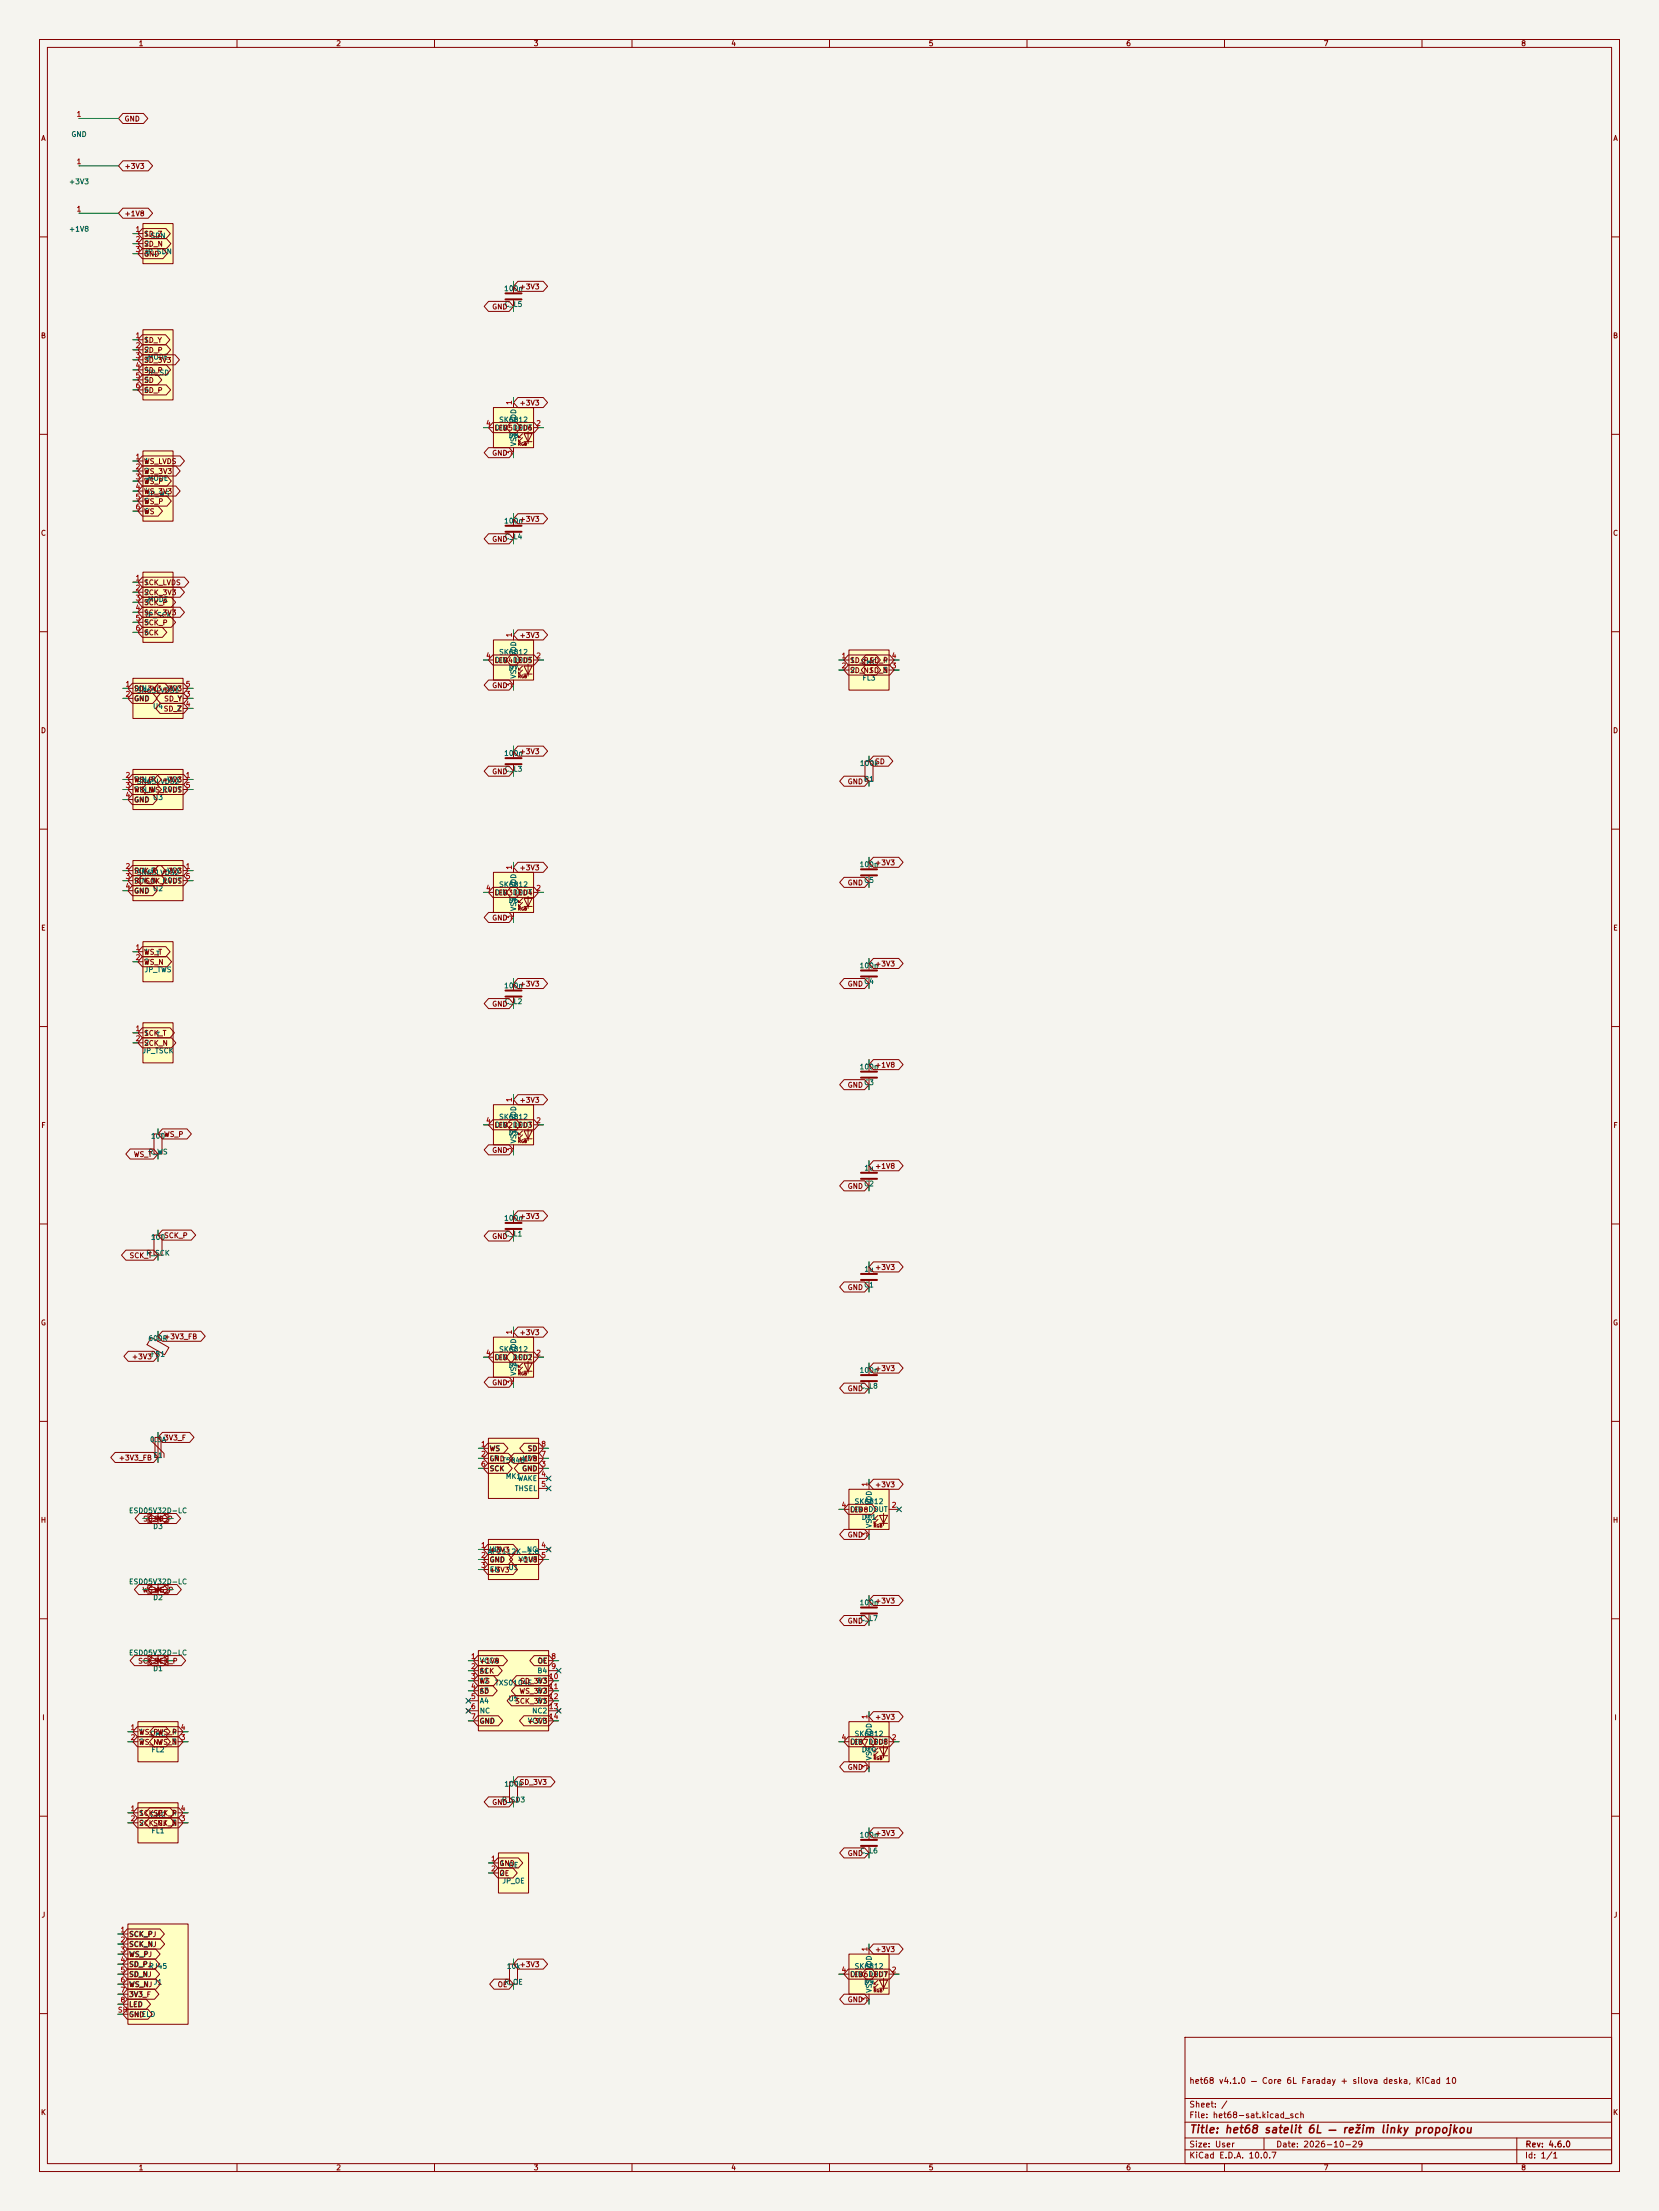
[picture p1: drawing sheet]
<svg xmlns="http://www.w3.org/2000/svg" width="420mm" height="560mm" viewBox="0 0 420 560" stroke-linecap="round" stroke-linejoin="round" font-family="sans-serif">
<defs><g id="words">
<text font-size="2" fill="#840000" x="301" y="540.8">Title: het68 satelit 6L — režim linky propojkou</text>
<g font-size="1.5" fill="#840000">
<text x="301" y="528.1">het68 v4.1.0 — Core 6L Faraday + silova deska, KiCad 10</text>
<text x="301" y="536.8">File: het68-sat.kicad_sch</text>
<text x="301" y="534.1">Sheet: /</text>
<text x="301" y="544.2">Size: User</text>
<text x="323" y="544.2">Date: 2026-10-29</text>
<text x="386" y="544.2">Rev: 4.6.0</text>
<text x="301" y="547">KiCad E.D.A. 10.0.7</text>
<text x="386" y="547">Id: 1/1</text>
</g>
<g font-size="1.3" fill="#840000">
<text x="35" y="12">1</text>
<text x="85" y="12">2</text>
<text x="135" y="12">3</text>
<text x="185" y="12">4</text>
<text x="235" y="12">5</text>
<text x="285" y="12">6</text>
<text x="335" y="12">7</text>
<text x="385" y="12">8</text>
<text x="10.3" y="36">A</text>
<text x="31.4" y="31.1">GND</text>
<text x="408.3" y="36">A</text>
<text x="31.4" y="43.1">+3V3</text>
<text x="31.4" y="55.1">+1V8</text>
<text x="36.3" y="65.3">GND</text>
<text x="36.3" y="60.2">SD_Z</text>
<text x="36.3" y="62.8">SD_N</text>
<text x="131.4" y="73.6">+3V3</text>
<text x="124.5" y="78.7">GND</text>
<text x="10.2" y="86">B</text>
<text x="36.3" y="89.7">SD_P</text>
<text x="36.3" y="87.1">SD_Y</text>
<text x="408.2" y="86">B</text>
<text x="36.3" y="94.7">SD_P</text>
<text x="36.3" y="92.2">SD_3V3</text>
<text x="36.3" y="97.3">SD</text>
<text x="36.3" y="99.8">SD_P</text>
<text x="131.4" y="103">+3V3</text>
<text x="125.1" y="109.4">LED5DOUT</text>
<text x="130" y="109.4">LED6</text>
<text x="36.3" y="117.8">WS_LVDS</text>
<text x="124.5" y="115.7">GND</text>
<text x="36.3" y="122.9">WS_P</text>
<text x="36.3" y="120.4">WS_3V3</text>
<text x="36.3" y="125.4">WS_3V3</text>
<text x="36.3" y="128">WS_P</text>
<text x="36.3" y="130.5">WS</text>
<text x="10.2" y="136">C</text>
<text x="124.5" y="137.5">GND</text>
<text x="131.4" y="132.4">+3V3</text>
<text x="408.2" y="136">C</text>
<text x="36.3" y="148.5">SCK_LVDS</text>
<text x="36.3" y="153.6">SCK_P</text>
<text x="36.3" y="151.1">SCK_3V3</text>
<text x="36.3" y="158.7">SCK_P</text>
<text x="36.3" y="161.2">SCK</text>
<text x="36.3" y="156.1">SCK_3V3</text>
<text x="131.4" y="161.9">+3V3</text>
<text x="125.1" y="168.2">LED4DOUT</text>
<text x="130" y="168.2">LED5</text>
<text x="215.1" y="168.2">SD_PJ</text>
<text x="215.1" y="170.8">SD_NJ</text>
<text x="219.9" y="170.8">SD_N</text>
<text x="220" y="168.2">SD_P</text>
<text x="33.8" y="175.4">SD_3V3+3V3</text>
<text x="33.8" y="177.9">GND</text>
<text x="41.4" y="177.9">SD_Y</text>
<text x="124.5" y="174.6">GND</text>
<text x="10.2" y="186">D</text>
<text x="41.3" y="180.5">SD_Z</text>
<text x="408.2" y="186">D</text>
<text x="131.4" y="191.3">+3V3</text>
<text x="124.5" y="196.4">GND</text>
<text x="221.4" y="193.8">SD</text>
<text x="33.8" y="201">WS_N</text>
<text x="33.8" y="203.6">GND</text>
<text x="33.8" y="198.5">WS_P</text>
<text x="37.7" y="201">WS_LVDS</text>
<text x="40.9" y="198.5">+3V3</text>
<text x="214.5" y="198.9">GND</text>
<text x="33.8" y="221.6">SCK_P</text>
<text x="40.9" y="221.6">+3V3</text>
<text x="131.4" y="220.7">+3V3</text>
<text x="221.4" y="219.5">+3V3</text>
<text x="33.8" y="224.1">SCK_N</text>
<text x="33.8" y="226.6">GND</text>
<text x="36.7" y="224.1">SCK_LVDS</text>
<text x="125.1" y="227.1">LED3DOUT</text>
<text x="130" y="227.1">LED4</text>
<text x="214.5" y="224.5">GND</text>
<text x="124.5" y="233.4">GND</text>
<text x="10.3" y="236">E</text>
<text x="408.3" y="236">E</text>
<text x="36.3" y="242.1">WS_T</text>
<text x="36.3" y="244.6">WS_N</text>
<text x="221.4" y="245.1">+3V3</text>
<text x="131.4" y="250.2">+3V3</text>
<text x="214.5" y="250.2">GND</text>
<text x="124.5" y="255.2">GND</text>
<text x="36.3" y="262.6">SCK_T</text>
<text x="36.3" y="265.2">SCK_N</text>
<text x="214.5" y="275.8">GND</text>
<text x="221.4" y="270.7">+1V8</text>
<text x="131.4" y="279.6">+3V3</text>
<text x="10.3" y="286">F</text>
<text x="125.1" y="285.9">LED2DOUT</text>
<text x="130" y="285.9">LED3</text>
<text x="408.3" y="286">F</text>
<text x="33.7" y="293.3">WS_T</text>
<text x="41.4" y="288.3">WS_P</text>
<text x="124.5" y="292.3">GND</text>
<text x="221.4" y="296.3">+1V8</text>
<text x="214.5" y="301.4">GND</text>
<text x="131.4" y="309">+3V3</text>
<text x="41.4" y="313.9">SCK_P</text>
<text x="124.5" y="314.1">GND</text>
<text x="32.7" y="319">SCK_T</text>
<text x="221.4" y="321.9">+3V3</text>
<text x="214.5" y="327">GND</text>
<text x="10.2" y="336">G</text>
<text x="408.2" y="336">G</text>
<text x="41.4" y="339.5">+3V3_FB</text>
<text x="131.4" y="338.5">+3V3</text>
<text x="33.3" y="344.6">+3V3</text>
<text x="125.1" y="344.8">LED</text>
<text x="130" y="344.8">LED2</text>
<text x="221.4" y="347.6">+3V3</text>
<text x="124.5" y="351.2">GND</text>
<text x="214.5" y="352.6">GND</text>
<text x="41.4" y="365.1">3V3_F</text>
<text x="29.9" y="370.2">+3V3_FB</text>
<text x="123.8" y="370.4">GND</text>
<text x="123.8" y="367.9">WS</text>
<text x="130.9" y="370.4">+1V8</text>
<text x="123.8" y="373">SCK</text>
<text x="221.4" y="377">+3V3</text>
<text x="215.1" y="383.3">LED8DOUT</text>
<text x="10.2" y="386">H</text>
<text x="36.1" y="385.7">SD_N</text>
<text x="38.9" y="385.7">SD_P</text>
<text x="214.5" y="389.7">GND</text>
<text x="408.2" y="386">H</text>
<text x="123.8" y="393.5">+3V3</text>
<text x="123.8" y="396">GND</text>
<text x="123.8" y="398.6">+3V3</text>
<text x="130.9" y="396">+1V8</text>
<text x="35.9" y="403.7">WS_N</text>
<text x="38.9" y="403.7">WS_P</text>
<text x="221.4" y="406.4">+3V3</text>
<text x="214.5" y="411.5">GND</text>
<text x="34.8" y="421.7">SCK_N</text>
<text x="38.9" y="421.7">SCK_P</text>
<text x="121.2" y="421.7">+1V8</text>
<text x="121.2" y="424.2">SCK</text>
<text x="121.2" y="429.3">SD</text>
<text x="121.2" y="426.7">WS</text>
<text x="130.3" y="431.8">SCK_3V3</text>
<text x="131.4" y="429.3">WS_3V3</text>
<text x="131.5" y="426.7">SD_3V3</text>
<text x="10.6" y="436">I</text>
<text x="121.2" y="436.9">GND</text>
<text x="133.4" y="436.9">+3V3</text>
<text x="221.4" y="435.9">+3V3</text>
<text x="408.6" y="436">I</text>
<text x="35.1" y="442.2">WS_NJ</text>
<text x="35.1" y="439.7">WS_PJ</text>
<text x="39.7" y="442.2">WS_N</text>
<text x="39.8" y="439.7">WS_P</text>
<text x="215.1" y="442.2">LED7DOUT</text>
<text x="220" y="442.2">LED8</text>
<text x="214.5" y="448.6">GND</text>
<text x="131.4" y="452.4">SD_3V3</text>
<text x="35.1" y="460.2">SCK_PJ</text>
<text x="38.7" y="460.2">SCK_P</text>
<text x="124.5" y="457.4">GND</text>
<text x="35.1" y="462.7">SCK_NJ</text>
<text x="38.6" y="462.7">SCK_N</text>
<text x="221.4" y="465.3">+3V3</text>
<text x="126.3" y="472.9">GND</text>
<text x="214.5" y="470.4">GND</text>
<text x="126.3" y="475.4">OE</text>
<text x="10.4" y="486">J</text>
<text x="408.4" y="486">J</text>
<text x="32.5" y="490.9">SCK_PJ</text>
<text x="32.5" y="496">WS_PJ</text>
<text x="32.5" y="493.4">SCK_NJ</text>
<text x="221.4" y="494.7">+3V3</text>
<text x="32.5" y="501.1">SD_NJ</text>
<text x="32.5" y="498.5">SD_PJ</text>
<text x="32.5" y="503.6">WS_NJ</text>
<text x="125.9" y="503.6">OE</text>
<text x="131.4" y="498.5">+3V3</text>
<text x="215.1" y="501.1">LED6DOUT</text>
<text x="220" y="501.1">LED7</text>
<text x="32.5" y="506.1">3V3_F</text>
<text x="32.5" y="508.7">LED</text>
<text x="214.5" y="507.4">GND</text>
<text x="32.5" y="511.2">GND</text>
<text x="10.2" y="536">K</text>
<text x="408.2" y="536">K</text>
<text x="35" y="550">1</text>
<text x="85" y="550">2</text>
<text x="135" y="550">3</text>
<text x="185" y="550">4</text>
<text x="235" y="550">5</text>
<text x="285" y="550">6</text>
<text x="335" y="550">7</text>
<text x="385" y="550">8</text>
</g>
<g font-size="1.3" fill="#a90000">
<text x="19.3" y="29.9">1</text>
<text x="19.3" y="41.9">1</text>
<text x="19.3" y="53.9">1</text>
<text x="34.2" y="59">1</text>
<text x="34.2" y="61.6">2</text>
<text x="34.2" y="64.1">3</text>
<text x="34.2" y="85.9">1</text>
<text x="34.2" y="88.5">2</text>
<text x="34.2" y="91">3</text>
<text x="34.2" y="93.5">4</text>
<text x="34.2" y="96.1">5</text>
<text x="34.2" y="98.6">6</text>
<text x="129.9" y="102.7" transform="rotate(-90 129.9 102.7)">1</text>
<text x="122.9" y="108.2">4</text>
<text x="135.6" y="108.2">2</text>
<text x="34.2" y="116.6">1</text>
<text x="34.2" y="119.2">2</text>
<text x="129.9" y="115.4" transform="rotate(-90 129.9 115.4)">3</text>
<text x="34.2" y="121.7">3</text>
<text x="34.2" y="124.2">4</text>
<text x="34.2" y="126.8">5</text>
<text x="34.2" y="129.3">6</text>
<text x="34.2" y="147.3">1</text>
<text x="34.2" y="149.9">2</text>
<text x="34.2" y="152.4">3</text>
<text x="34.2" y="154.9">4</text>
<text x="34.2" y="157.5">5</text>
<text x="34.2" y="160">6</text>
<text x="129.9" y="161.5" transform="rotate(-90 129.9 161.5)">1</text>
<text x="122.9" y="167">4</text>
<text x="135.6" y="167">2</text>
<text x="212.9" y="167">1</text>
<text x="225.6" y="167">4</text>
<text x="212.9" y="169.6">2</text>
<text x="225.6" y="169.6">3</text>
<text x="31.6" y="174.2">1</text>
<text x="31.6" y="176.8">2</text>
<text x="46.9" y="176.8">3</text>
<text x="46.9" y="179.3">4</text>
<text x="46.9" y="174.2">5</text>
<text x="129.9" y="174.2" transform="rotate(-90 129.9 174.2)">3</text>
<text x="31.6" y="197.3">2</text>
<text x="46.9" y="197.3">1</text>
<text x="31.6" y="199.8">3</text>
<text x="31.6" y="202.4">4</text>
<text x="46.9" y="199.8">5</text>
<text x="31.6" y="220.4">2</text>
<text x="46.9" y="220.4">1</text>
<text x="129.9" y="220.4" transform="rotate(-90 129.9 220.4)">1</text>
<text x="31.6" y="222.9">3</text>
<text x="31.6" y="225.5">4</text>
<text x="46.9" y="222.9">5</text>
<text x="122.9" y="225.9">4</text>
<text x="135.6" y="225.9">2</text>
<text x="129.9" y="233.1" transform="rotate(-90 129.9 233.1)">3</text>
<text x="34.2" y="240.9">1</text>
<text x="34.2" y="243.5">2</text>
<text x="34.2" y="261.5">1</text>
<text x="34.2" y="264">2</text>
<text x="129.9" y="279.3" transform="rotate(-90 129.9 279.3)">1</text>
<text x="122.9" y="284.8">4</text>
<text x="135.6" y="284.8">2</text>
<text x="129.9" y="292" transform="rotate(-90 129.9 292)">3</text>
<text x="129.9" y="338.1" transform="rotate(-90 129.9 338.1)">1</text>
<text x="122.9" y="343.6">4</text>
<text x="135.6" y="343.6">2</text>
<text x="129.9" y="350.8" transform="rotate(-90 129.9 350.8)">3</text>
<text x="121.6" y="366.7">1</text>
<text x="121.6" y="369.2">2</text>
<text x="121.6" y="371.8">6</text>
<text x="136.9" y="371.8">3</text>
<text x="136.9" y="369.2">7</text>
<text x="136.9" y="366.7">8</text>
<text x="136.9" y="374.3">4</text>
<text x="136.9" y="376.9">5</text>
<text x="219.9" y="376.7" transform="rotate(-90 219.9 376.7)">1</text>
<text x="212.9" y="382.2">4</text>
<text x="225.6" y="382.2">2</text>
<text x="219.9" y="389.4" transform="rotate(-90 219.9 389.4)">3</text>
<text x="121.6" y="392.3">1</text>
<text x="121.6" y="394.9">2</text>
<text x="136.9" y="392.3">4</text>
<text x="136.9" y="394.9">5</text>
<text x="121.6" y="397.4">3</text>
<text x="119.1" y="420.5">1</text>
<text x="119.1" y="423">2</text>
<text x="119.1" y="425.6">3</text>
<text x="138.8" y="425.6">10</text>
<text x="139.4" y="420.5">8</text>
<text x="139.4" y="423">9</text>
<text x="119.1" y="428.1">4</text>
<text x="119.1" y="430.6">5</text>
<text x="138.8" y="428.1">11</text>
<text x="138.8" y="430.6">12</text>
<text x="119.1" y="433.2">6</text>
<text x="119.1" y="435.7">7</text>
<text x="138.8" y="433.2">13</text>
<text x="138.8" y="435.7">14</text>
<text x="219.9" y="435.5" transform="rotate(-90 219.9 435.5)">1</text>
<text x="32.9" y="438.5">1</text>
<text x="32.9" y="441">2</text>
<text x="45.6" y="441">3</text>
<text x="45.6" y="438.5">4</text>
<text x="212.9" y="441">4</text>
<text x="225.6" y="441">2</text>
<text x="219.9" y="448.2" transform="rotate(-90 219.9 448.2)">3</text>
<text x="32.9" y="459">1</text>
<text x="32.9" y="461.6">2</text>
<text x="45.6" y="461.6">3</text>
<text x="45.6" y="459">4</text>
<text x="124.2" y="471.7">1</text>
<text x="124.2" y="474.3">2</text>
<text x="30.4" y="489.7">1</text>
<text x="30.4" y="492.3">2</text>
<text x="30.4" y="494.8">3</text>
<text x="30.4" y="497.3">4</text>
<text x="219.9" y="494.4" transform="rotate(-90 219.9 494.4)">1</text>
<text x="30.4" y="499.9">5</text>
<text x="30.4" y="502.4">6</text>
<text x="212.9" y="499.9">4</text>
<text x="225.6" y="499.9">2</text>
<text x="30.4" y="505">7</text>
<text x="30.4" y="507.5">8</text>
<text x="219.9" y="507.1" transform="rotate(-90 219.9 507.1)">3</text>
<text x="29.7" y="510">SH</text>
</g>
<g font-size="1.3" fill="#006464">
<text x="17.9" y="35">GND</text>
<text x="17.3" y="47">+3V3</text>
<text x="17.3" y="59">+1V8</text>
<text x="36.4" y="64.7">JP_SDN</text>
<text x="36.4" y="60.1">1</text>
<text x="36.4" y="62.7">2</text>
<text x="36.4" y="65.2">3</text>
<text x="38" y="60.7">SDN</text>
<text x="127.5" y="74">100n</text>
<text x="127.6" y="78">C_L5</text>
<text x="36.4" y="87">1</text>
<text x="36.4" y="89.6">2</text>
<text x="36.4" y="92.1">3</text>
<text x="36.4" y="94.6">4</text>
<text x="37" y="95.4">JP_SD</text>
<text x="37.3" y="91.4">MODE</text>
<text x="36.4" y="97.2">5</text>
<text x="36.4" y="99.7">6</text>
<text x="126.2" y="107.3">SK6812</text>
<text x="131" y="107.3" transform="rotate(-90 131 107.3)">VDD</text>
<text x="125.1" y="109.3">DIN</text>
<text x="128.6" y="111.3">D8</text>
<text x="131" y="113.2" transform="rotate(-90 131 113.2)">VSS</text>
<text x="36.4" y="117.7">1</text>
<text x="36.4" y="120.3">2</text>
<text x="36.4" y="122.8">3</text>
<text x="36.4" y="125.3">4</text>
<text x="37.3" y="122.1">MODE</text>
<text x="36.4" y="127.9">5</text>
<text x="36.4" y="130.4">6</text>
<text x="36.9" y="126.1">JP_WS</text>
<text x="127.5" y="132.9">100n</text>
<text x="127.6" y="136.9">C_L4</text>
<text x="36.4" y="148.4">1</text>
<text x="36.4" y="151">2</text>
<text x="36.4" y="153.5">3</text>
<text x="37.3" y="152.8">MODE</text>
<text x="36.4" y="156.8">JP_SCK</text>
<text x="36.4" y="156">4</text>
<text x="36.4" y="158.6">5</text>
<text x="36.4" y="161.1">6</text>
<text x="126.2" y="166.1">SK6812</text>
<text x="131" y="166.2" transform="rotate(-90 131 166.2)">VDD</text>
<text x="125.1" y="168.1">DIN</text>
<text x="128.6" y="170.1">D7</text>
<text x="131" y="172" transform="rotate(-90 131 172)">VSS</text>
<text x="215.1" y="168.1">1</text>
<text x="215.1" y="170.7">2</text>
<text x="217.9" y="168.7">CMC</text>
<text x="218.2" y="172.7">FL3</text>
<text x="223.4" y="170.7">3</text>
<text x="223.4" y="168.1">4</text>
<text x="33.9" y="175.3">DIN</text>
<text x="34.5" y="175.8">SN65LVDS1</text>
<text x="38.6" y="179.8">U4</text>
<text x="42.2" y="175.3">VCC</text>
<text x="44.8" y="177.8">Y</text>
<text x="44.7" y="180.4">Z</text>
<text x="127.5" y="191.7">100n</text>
<text x="127.6" y="195.7">C_L3</text>
<text x="217.5" y="194.3">100k</text>
<text x="33.9" y="198.4">RIN_P</text>
<text x="33.9" y="200.9">RIN_N</text>
<text x="34.5" y="198.9">SN65LVDS2</text>
<text x="38.6" y="202.9">U3</text>
<text x="41" y="200.9">ROUT</text>
<text x="42.2" y="198.4">VCC</text>
<text x="218.6" y="198.3">R1</text>
<text x="33.9" y="221.5">RIN_P</text>
<text x="42.2" y="221.5">VCC</text>
<text x="217.5" y="219.9">100n</text>
<text x="33.9" y="224">RIN_N</text>
<text x="34.5" y="222">SN65LVDS2</text>
<text x="38.6" y="226">U2</text>
<text x="41" y="224">ROUT</text>
<text x="125.1" y="227">DIN</text>
<text x="126.2" y="225">SK6812</text>
<text x="131" y="225.1" transform="rotate(-90 131 225.1)">VDD</text>
<text x="218.6" y="223.9">C5</text>
<text x="128.6" y="229">D6</text>
<text x="131" y="230.9" transform="rotate(-90 131 230.9)">VSS</text>
<text x="36.4" y="242">1</text>
<text x="36.4" y="244.5">2</text>
<text x="39.4" y="242.5">T</text>
<text x="217.5" y="245.5">100n</text>
<text x="36.5" y="246.5">JP_TWS</text>
<text x="127.5" y="250.6">100n</text>
<text x="218.6" y="249.5">C4</text>
<text x="127.6" y="254.6">C_L2</text>
<text x="36.4" y="262.5">1</text>
<text x="39.4" y="263.1">T</text>
<text x="35.9" y="267.1">JP_TSCK</text>
<text x="36.4" y="265.1">2</text>
<text x="217.5" y="271.1">100n</text>
<text x="218.6" y="275.1">C3</text>
<text x="125.1" y="285.8">DIN</text>
<text x="126.2" y="283.8">SK6812</text>
<text x="128.6" y="287.8">D5</text>
<text x="131" y="283.9" transform="rotate(-90 131 283.9)">VDD</text>
<text x="37.4" y="292.7">R_WS</text>
<text x="38.1" y="288.7">100</text>
<text x="131" y="289.7" transform="rotate(-90 131 289.7)">VSS</text>
<text x="218.7" y="296.8">1u</text>
<text x="218.6" y="300.8">C2</text>
<text x="127.5" y="309.5">100n</text>
<text x="38.1" y="314.3">100</text>
<text x="127.6" y="313.5">C_L1</text>
<text x="36.9" y="318.3">R_SCK</text>
<text x="218.7" y="322.4">1u</text>
<text x="218.6" y="326.4">C1</text>
<text x="37.4" y="339.9">600R</text>
<text x="38.1" y="343.9">FB1</text>
<text x="125.1" y="344.7">DIN</text>
<text x="126.2" y="342.7">SK6812</text>
<text x="128.6" y="346.7">D4</text>
<text x="129.7" y="344.7">DOUT</text>
<text x="131" y="342.8" transform="rotate(-90 131 342.8)">VDD</text>
<text x="131" y="348.6" transform="rotate(-90 131 348.6)">VSS</text>
<text x="217.5" y="348">100n</text>
<text x="217.6" y="352">C_L8</text>
<text x="37.8" y="365.6">0.5A</text>
<text x="38.7" y="369.6">F1</text>
<text x="123.9" y="370.3">LR</text>
<text x="127" y="370.9">T5848</text>
<text x="132.2" y="370.3">VDD</text>
<text x="133.4" y="367.8">SD</text>
<text x="127.9" y="374.9">MK1</text>
<text x="130.2" y="377.9">THSEL</text>
<text x="130.9" y="375.4">WAKE</text>
<text x="132" y="372.9">GND</text>
<text x="32.5" y="383.6">ESD05V32D-LC</text>
<text x="215.1" y="383.2">DIN</text>
<text x="216.2" y="381.2">SK6812</text>
<text x="221" y="381.3" transform="rotate(-90 221 381.3)">VDD</text>
<text x="38.6" y="387.6">D3</text>
<text x="218" y="385.2">D11</text>
<text x="221" y="387.1" transform="rotate(-90 221 387.1)">VSS</text>
<text x="123.3" y="393.9">AP2112K-1.8</text>
<text x="123.9" y="393.4">VIN</text>
<text x="131.2" y="395.9">VOUT</text>
<text x="133.3" y="393.4">NC</text>
<text x="32.5" y="401.6">ESD05V32D-LC</text>
<text x="123.9" y="398.5">EN</text>
<text x="128.6" y="397.9">U1</text>
<text x="38.6" y="405.6">D2</text>
<text x="217.5" y="406.9">100n</text>
<text x="217.6" y="410.9">C_L7</text>
<text x="32.5" y="419.6">ESD05V32D-LC</text>
<text x="38.6" y="423.6">D1</text>
<text x="121.3" y="421.6">VCCA</text>
<text x="121.3" y="424.1">A1</text>
<text x="135.9" y="421.6">OE</text>
<text x="135.9" y="424.1">B4</text>
<text x="121.3" y="426.6">A2</text>
<text x="121.3" y="429.2">A3</text>
<text x="121.3" y="431.7">A4</text>
<text x="125.2" y="427.2">TXS0104E</text>
<text x="128.6" y="431.2">U5</text>
<text x="135.9" y="426.6">B3</text>
<text x="135.9" y="429.2">B2</text>
<text x="135.9" y="431.7">B1</text>
<text x="121.3" y="434.3">NC</text>
<text x="133.5" y="436.8">VCCB</text>
<text x="134.6" y="434.3">NC2</text>
<text x="35.1" y="439.6">1</text>
<text x="35.1" y="442.1">2</text>
<text x="37.9" y="440.1">CMC</text>
<text x="43.4" y="442.1">3</text>
<text x="43.4" y="439.6">4</text>
<text x="215.1" y="442.1">DIN</text>
<text x="216.2" y="440.1">SK6812</text>
<text x="221" y="440.2" transform="rotate(-90 221 440.2)">VDD</text>
<text x="38.2" y="444.1">FL2</text>
<text x="218" y="444.1">D10</text>
<text x="221" y="446" transform="rotate(-90 221 446)">VSS</text>
<text x="127.5" y="452.8">100k</text>
<text x="35.1" y="460.1">1</text>
<text x="37.9" y="460.6">CMC</text>
<text x="43.4" y="460.1">4</text>
<text x="126.9" y="456.8">R_SD3</text>
<text x="35.1" y="462.6">2</text>
<text x="38.2" y="464.6">FL1</text>
<text x="43.4" y="462.6">3</text>
<text x="217.5" y="465.7">100n</text>
<text x="126.4" y="472.8">1</text>
<text x="128.6" y="473.3">OE</text>
<text x="217.6" y="469.7">C_L6</text>
<text x="126.4" y="475.3">2</text>
<text x="127" y="477.3">JP_OE</text>
<text x="32.6" y="490.8">SCK_P</text>
<text x="32.6" y="493.3">SCK_N</text>
<text x="32.6" y="495.9">WS_P</text>
<text x="32.6" y="498.4">SD_P</text>
<text x="32.6" y="501">SD_N</text>
<text x="32.6" y="503.5">WS_N</text>
<text x="37.5" y="499">RJ45</text>
<text x="38.8" y="503">J1</text>
<text x="127.5" y="503">R_OE</text>
<text x="128.1" y="499">10k</text>
<text x="215.1" y="501">DIN</text>
<text x="216.2" y="499">SK6812</text>
<text x="218.6" y="503">D9</text>
<text x="221" y="499" transform="rotate(-90 221 499)">VDD</text>
<text x="32.6" y="506">3V3</text>
<text x="221" y="504.9" transform="rotate(-90 221 504.9)">VSS</text>
<text x="32.6" y="511.1">SHIELD</text>
</g>
<g font-size=".8" fill="#840000">
<text x="131.1" y="113.1">RGB</text>
<text x="131.1" y="171.9">RGB</text>
<text x="131.1" y="230.8">RGB</text>
<text x="131.1" y="289.7">RGB</text>
<text x="131.1" y="348.5">RGB</text>
<text x="221.1" y="387.1">RGB</text>
<text x="221.1" y="445.9">RGB</text>
<text x="221.1" y="504.8">RGB</text>
</g>
</g></defs>
<path d="M0 0h420v560h-420z" fill="#f5f4ef" stroke="#f5f4ef" stroke-width=".25"/>
<g fill="none" stroke="#840000" stroke-width=".25">
<path d="M10 10h400v540h-400zM12 12h396v536h-396zM60 10v2M110 10v2M160 10v2M210 10v2M260 10v2M310 10v2M360 10v2M410 10v2M10 60h2M408 60h2"/>
<path d="M10 110h2M408 110h2M10 160h2M408 160h2M10 210h2M408 210h2M10 260h2M408 260h2M10 310h2M408 310h2M10 360h2M408 360h2"/>
<path d="M10 410h2M408 410h2M10 460h2M408 460h2M10 510h2M300 516h108v32h-108zM408 510h2M300 537.5h108M300 531.5h108M60 548v2M110 548v2M160 548v2"/>
<path d="M210 548v2M260 548v2M300 544.5h108M300 541.5h108M310 548v2M320 541.5v3M360 548v2M384 541.5v6.5M410 548v2"/>
</g>
<path d="M36.2 238.5h7.6v10.2h-7.6z" fill="#ffffc2"/>
<path d="M36.2 238.5h7.6v10.2h-7.6zM33.6 241h2.6M33.6 243.6h2.6" fill="none" stroke="#840000" stroke-width=".25"/>
<path d="M32.4 487.3h15.2v25.4h-15.2z" fill="#ffffc2"/>
<path d="M29.8 489.8h2.6M29.8 492.4h2.6M29.8 494.9h2.6M29.8 497.5h2.6M32.4 487.3h15.2v25.4h-15.2zM29.8 500h2.6M29.8 502.5h2.6M29.8 505.1h2.6M29.8 507.6h2.6M29.8 510.2h2.6" fill="none" stroke="#840000" stroke-width=".25"/>
<path d="M33.6 171.8h12.7v10.2h-12.7z" fill="#ffffc2"/>
<path d="M31.1 174.3h2.5M31.1 176.9h2.5M33.6 171.8h12.7v10.2h-12.7zM46.3 174.3h2.6M46.3 176.9h2.6M46.3 179.4h2.6" fill="none" stroke="#840000" stroke-width=".25"/>
<path d="M34.9 456.6h10.2v10.2h-10.2z" fill="#ffffc2"/>
<path d="M32.4 459.1h2.5M34.9 456.6h10.2v10.2h-10.2zM45.1 459.1h2.5M32.4 461.7h2.5M45.1 461.7h2.5" fill="none" stroke="#840000" stroke-width=".25"/>
<path d="M33.6 194.9h12.7v10.1h-12.7z" fill="#ffffc2"/>
<path d="M31.1 197.4h2.5M31.1 200h2.5M33.6 194.9h12.7v10.1h-12.7zM46.3 197.4h2.6M46.3 200h2.6M31.1 202.5h2.5" fill="none" stroke="#840000" stroke-width=".25"/>
<path d="M34.9 436.1h10.2v10.1h-10.2z" fill="#ffffc2"/>
<g fill="none" stroke="#840000" stroke-width=".25">
<path d="M220 319.6v2.8M220 324.4v2.8M38.5 364.1v1l3 3v1M39.2 364.1h1.6v5h-1.6zM40 362.8v7.6M36.2 384.6h7.6M37.5 383.3v2.6l5-2.6v2.6zM40.5 383.3h-.5v2.6h-.5M36.2 402.6h7.6M37.5 419.3v2.6l5-2.6v2.6zM37.5 401.3v2.6l5-2.6v2.6zM40.5 419.3h-.5v2.6h-.5"/>
<path d="M40.5 401.3h-.5v2.6h-.5M220 404.1v2.8M220 408.9v2.8M32.4 438.6h2.5M34.9 436.1h10.2v10.1h-10.2zM36.2 420.6h7.6M45.1 438.6h2.5M32.4 441.1h2.5M45.1 441.1h2.5"/>
</g>
<path d="M218 322.7h4M218 324.2h4M218 407.1h4M218 408.7h4" fill="none" stroke="#840000" stroke-width=".51"/>
<path d="M36.2 259h7.6v10.2h-7.6z" fill="#ffffc2"/>
<path d="M36.2 259h7.6v10.2h-7.6zM33.6 261.6h2.6M33.6 264.1h2.6" fill="none" stroke="#840000" stroke-width=".25"/>
<path d="M214.9 377.2h10.2v10.2h-10.2z" fill="#ffffc2"/>
<g fill="none" stroke="#840000" stroke-width=".25">
<path d="M39 287.2h2v5.1h-2zM40 285.9v1.3M40 292.3v1.3M39 312.8h2v5.1h-2zM40 311.6v1.2M40 317.9v1.3M38.3 338.7l4.5 2.6-1.1 1.8-4.5-2.5zM40 337.2v2.5M40 342.2v2.6M220 345.2v2.8M220 350.1v2.8M214.9 377.2h10.2v10.2h-10.2z"/>
<path d="M220 374.7v2.5M212.4 382.3h2.5M220 387.4v2.5M221.3 384.8h.5M221.3 385.8h.5M222.3 383.8l-1 1v-.5M222.3 384.8l-1 1v-.5M222.7 383.8h2l-1 2zM222.7 385.8h2M223.7 383.3v3M225.1 382.3h2.5"/>
</g>
<path d="M218 348.3h4M218 349.8h4" fill="none" stroke="#840000" stroke-width=".51"/>
<path d="M121.1 418.1h17.8v20.3h-17.8z" fill="#ffffc2"/>
<g fill="none" stroke="#840000" stroke-width=".25">
<path d="M220 268.4v2.8M220 273.2v2.8M121.1 418.1h17.8v20.3h-17.8zM118.2 432.9l.8 .8M118.6 420.6h2.5M118.6 423.1h2.5M118.6 425.7h2.5M118.6 428.2h2.5M118.6 430.8h2.5M118.6 433.3h2.5M118.6 435.8h2.5M119 432.9l-.8 .8"/>
<path d="M138.9 420.6h2.5M138.9 423.1h2.5M138.9 425.7h2.5M138.9 428.2h2.5M138.9 430.8h2.5M138.9 433.3h2.5M138.9 435.8h2.5M141 432.9l.8 .8M141.8 432.9l-.8 .8"/>
</g>
<path d="M218 271.4h4M218 272.9h4" fill="none" stroke="#840000" stroke-width=".51"/>
<path d="M124.9 338.7h10.2v10.1h-10.2z" fill="#ffffc2"/>
<path d="M124.9 338.7h10.2v10.1h-10.2zM130 336.1v2.6M122.4 343.7h2.5M130 348.8v2.6M131.3 346.3h.5M131.3 347.3h.5M132.3 345.3l-1 1v-.5M132.3 346.3l-1 1v-.5M132.7 345.3h2l-1 2zM132.7 347.3h2M133.7 344.8v3M135.1 343.7h2.5" fill="none" stroke="#840000" stroke-width=".25"/>
<path d="M124.9 103.2h10.2v10.2h-10.2z" fill="#ffffc2"/>
<g fill="none" stroke="#840000" stroke-width=".25">
<path d="M122.4 108.3h2.5M124.9 103.2h10.2v10.2h-10.2zM130 100.7v2.5M130 113.4v2.5M131.3 110.8h.5M131.3 111.9h.5M132.3 109.8l-1 1v-.5M132.3 110.8l-1 1.1v-.5M132.7 109.8h2l-1 2.1zM132.7 111.9h2M133.7 109.3v3.1M135.1 108.3h2.5"/>
<path d="M130 130.1v2.8M130 134.9v2.8M130 306.7v2.8M130 311.5v2.8"/>
</g>
<path d="M128 133.2h4M128 134.7h4M128 309.7h4M128 311.3h4" fill="none" stroke="#840000" stroke-width=".51"/>
<path d="M124.9 279.8h10.2v10.2h-10.2z" fill="#ffffc2"/>
<g fill="none" stroke="#840000" stroke-width=".25">
<path d="M130 247.8v2.8M130 252.7v2.8M124.9 279.8h10.2v10.2h-10.2zM130 277.3v2.5M122.4 284.9h2.5M130 290v2.5M131.3 287.4h.5M131.3 288.4h.5M132.3 286.4l-1 1v-.5M132.3 287.4l-1 1v-.5M132.7 286.4h2l-1 2zM132.7 288.4h2"/>
<path d="M133.7 285.9v3M135.1 284.9h2.5"/>
</g>
<path d="M128 250.9h4M128 252.4h4" fill="none" stroke="#840000" stroke-width=".51"/>
<path d="M124.9 162.1h10.2v10.1h-10.2z" fill="#ffffc2"/>
<path d="M130 159.5v2.6M122.4 167.2h2.5M124.9 162.1h10.2v10.1h-10.2zM130 172.2v2.6M131.3 169.7h.5M131.3 170.7h.5M132.3 168.7l-1 1v-.5M132.3 169.7l-1 1v-.5M132.7 168.7h2l-1 2zM132.7 170.7h2M133.7 168.2v3M135.1 167.2h2.5" fill="none" stroke="#840000" stroke-width=".25"/>
<path d="M124.9 220.9h10.2v10.2h-10.2z" fill="#ffffc2"/>
<g fill="none" stroke="#840000" stroke-width=".25">
<path d="M130 71.3v2.7M130 76.1v2.8M130 218.4v2.5M122.4 226h2.5M124.9 220.9h10.2v10.2h-10.2zM130 231.1v2.5M131.3 228.6h.5M131.3 229.6h.5M132.3 227.5l-1 1.1v-.5M132.3 228.6l-1 1v-.5M132.7 227.5h2l-1 2.1zM132.7 229.6h2"/>
<path d="M133.7 227v3.1M135.1 226h2.5"/>
</g>
<path d="M128 74.3h4M128 75.8h4" fill="none" stroke="#840000" stroke-width=".51"/>
<path d="M33.6 218h12.7v10.1h-12.7z" fill="#ffffc2"/>
<g fill="none" stroke="#840000" stroke-width=".25">
<path d="M130 189v2.8M130 193.8v2.8M219 192.8h2v5.1h-2zM220 191.5v1.3M220 197.9v1.2M33.6 218h12.7v10.1h-12.7zM220 217.1v2.8M31.1 220.5h2.5M31.1 223h2.5M31.1 225.6h2.5M46.3 220.5h2.6M46.3 223h2.6"/>
<path d="M220 222v2.8M220 242.8v2.7M220 247.6v2.8"/>
</g>
<path d="M128 192h4M128 193.5h4M218 220.2h4M218 221.7h4M218 245.8h4M218 247.3h4" fill="none" stroke="#840000" stroke-width=".51"/>
<path d="M36.2 114.2h7.6v17.8h-7.6z" fill="#ffffc2"/>
<path d="M33.6 116.8h2.6M33.6 119.3h2.6M36.2 114.2h7.6v17.8h-7.6zM33.6 121.8h2.6M33.6 124.4h2.6M33.6 126.9h2.6M33.6 129.5h2.6" fill="none" stroke="#840000" stroke-width=".25"/>
<path d="M214.9 164.6h10.2v10.2h-10.2z" fill="#ffffc2"/>
<path d="M212.4 167.2h2.5M212.4 169.7h2.5M214.9 164.6h10.2v10.2h-10.2zM225.1 167.2h2.5M225.1 169.7h2.5" fill="none" stroke="#840000" stroke-width=".25"/>
<path d="M36.2 144.9h7.6v17.8h-7.6z" fill="#ffffc2"/>
<path d="M33.6 147.5h2.6M33.6 150h2.6M33.6 152.5h2.6M33.6 155.1h2.6M33.6 157.6h2.6M36.2 144.9h7.6v17.8h-7.6zM33.6 160.2h2.6M220 294v2.8M220 298.8v2.8" fill="none" stroke="#840000" stroke-width=".25"/>
<path d="M218 297h4M218 298.6h4" fill="none" stroke="#840000" stroke-width=".51"/>
<path d="M214.9 436.1h10.2v10.1h-10.2z" fill="#ffffc2"/>
<g fill="none" stroke="#840000" stroke-width=".25">
<path d="M20 42h.1M214.9 436.1h10.2v10.1h-10.2zM220 433.5v2.6M212.4 441.1h2.5M220 446.2v2.6M221.3 443.7h.5M221.3 444.7h.5M222.3 442.7l-1 1v-.5M222.3 443.7l-1 1v-.5M222.7 442.7h2l-1 2zM222.7 444.7h2M223.7 442.2v3"/>
<path d="M225.1 441.1h2.5"/>
</g>
<path d="M36.2 83.5h7.6v17.8h-7.6z" fill="#ffffc2"/>
<path d="M33.6 86.1h2.6M33.6 88.6h2.6M33.6 91.1h2.6M33.6 93.7h2.6M33.6 96.2h2.6M33.6 98.8h2.6M36.2 83.5h7.6v17.8h-7.6z" fill="none" stroke="#840000" stroke-width=".25"/>
<path d="M36.2 56.6h7.6v10.2h-7.6z" fill="#ffffc2"/>
<path d="M33.6 59.2h2.6M36.2 56.6h7.6v10.2h-7.6zM33.6 61.7h2.6M33.6 64.2h2.6M220 463v2.7M220 467.8v2.8" fill="none" stroke="#840000" stroke-width=".25"/>
<path d="M218 466h4M218 467.5h4" fill="none" stroke="#840000" stroke-width=".51"/>
<path d="M214.9 494.9h10.2v10.2h-10.2z" fill="#ffffc2"/>
<g fill="none" stroke="#840000" stroke-width=".25">
<path d="M20 30h.1M20 54h.1M129 451.3h2v5.1h-2zM130 450v1.3M130 456.4v1.3M214.9 494.9h10.2v10.2h-10.2zM220 492.4v2.5M212.4 500h2.5M220 505.1v2.5M221.3 502.5h.5M221.3 503.6h.5M222.3 501.5l-1 1v-.5"/>
<path d="M222.3 502.5l-1 1.1v-.5M222.7 501.5h2l-1 2.1zM222.7 503.6h2M223.7 501v3.1M225.1 500h2.5"/>
</g>
<path d="M126.2 469.3h7.6v10.2h-7.6z" fill="#ffffc2"/>
<path d="M123.6 471.8h2.6M123.6 474.4h2.6M126.2 469.3h7.6v10.2h-7.6z" fill="none" stroke="#840000" stroke-width=".25"/>
<path d="M123.6 389.9h12.7v10.2h-12.7z" fill="#ffffc2"/>
<path d="M121.1 392.4h2.5M121.1 395h2.5M121.1 397.5h2.5M123.6 389.9h12.7v10.2h-12.7zM136.3 392.4h2.6M136.3 395h2.6M138.5 392.1l.8 .7M139.3 392.1l-.8 .7M129 497.5h2v5h-2zM130 496.2v1.3M130 502.5v1.3" fill="none" stroke="#840000" stroke-width=".25"/>
<path d="M123.6 364.3h12.7v15.2h-12.7z" fill="#ffffc2"/>
<g fill="none" stroke="#840000" stroke-width=".25">
<path d="M31.1 28.7h5.2l1.1 1.3-1.1 1.3h-5.2l-1.1-1.3zM31.1 52.7h6.4l1.1 1.3-1.1 1.3h-6.4l-1.1-1.3zM31.1 40.7h6.4l1.1 1.3-1.1 1.3h-6.4l-1.1-1.3zM36 57.9h6l1.1 1.3-1.1 1.2h-6l-1.1-1.2zM36 63h5.2l1.1 1.2-1.1 1.3h-5.2l-1.1-1.3zM36 60.4h6.1l1.2 1.3-1.2 1.3h-6.1l-1.1-1.3zM123.7 76.3h5.2l1.1 1.3-1.1 1.3h-5.2l-1.1-1.3zM131.1 71.3h6.4l1.1 1.2-1.1 1.3h-6.4l-1.1-1.3zM36 87.3h6.1l1.1 1.3-1.1 1.3h-6.1l-1.1-1.3zM36 94.9h3.8l1.2 1.3-1.2 1.3h-3.8l-1.1-1.3zM36 97.5h6.1l1.1 1.3-1.1 1.2h-6.1l-1.1-1.2zM36 92.4h6.1l1.1 1.3-1.1 1.2h-6.1l-1.1-1.2z"/>
<path d="M36 84.8h5.9l1.1 1.3-1.1 1.2h-5.9l-1.1-1.2zM36 89.9h8.3l1.1 1.2-1.1 1.3h-8.3l-1.1-1.3zM36 118h8.5l1.1 1.3-1.1 1.3h-8.5l-1.1-1.3zM36 115.5h9.6l1.1 1.3-1.1 1.2h-9.6l-1.1-1.2zM123.7 113.4h5.2l1.1 1.3-1.1 1.2h-5.2l-1.1-1.2zM124.8 107h6l1.1 1.3-1.1 1.3h-6l-1.2-1.3zM129.2 107h6l1.1 1.3-1.1 1.3h-6l-1.1-1.3zM131.1 100.7h6.4l1.1 1.3-1.1 1.2h-6.4l-1.1-1.2zM36 120.6h6.3l1.1 1.2-1.1 1.3h-6.3l-1.1-1.3zM36 125.6h6.3l1.1 1.3-1.1 1.3h-6.3l-1.1-1.3zM36 128.2h4l1.1 1.3-1.1 1.2h-4l-1.1-1.2zM36 123.1h8.5l1.1 1.3-1.1 1.2h-8.5l-1.1-1.2z"/>
<path d="M123.7 135.2h5.2l1.1 1.3-1.1 1.2h-5.2l-1.1-1.2zM131.1 130.1h6.4l1.1 1.3-1.1 1.3h-6.4l-1.1-1.3zM36 151.3h7.4l1.1 1.2-1.1 1.3h-7.4l-1.1-1.3zM36 156.3h7.4l1.1 1.3-1.1 1.3h-7.4l-1.1-1.3zM36 158.9h5.1l1.1 1.3-1.1 1.2h-5.1l-1.1-1.2zM36 148.7h9.6l1.1 1.3-1.1 1.3h-9.6l-1.1-1.3zM36 153.8h9.6l1.1 1.3-1.1 1.2h-9.6l-1.1-1.2zM36 146.2h10.7l1.1 1.3-1.1 1.2h-10.7l-1.1-1.2zM131.1 159.5h6.4l1.1 1.3-1.1 1.3h-6.4l-1.1-1.3zM33.5 173.1h8.3l1.1 1.2-1.1 1.3h-8.3l-1.1-1.3zM33.5 175.6h5.2l1.1 1.3-1.1 1.3h-5.2l-1.1-1.3zM40.1 173.1h6.4l1.1 1.2-1.1 1.3h-6.4l-1.1-1.3z"/>
<path d="M40.5 178.2h6l1.1 1.2-1.1 1.3h-6l-1.1-1.3zM40.6 175.6h5.9l1.1 1.3-1.1 1.3h-5.9l-1.1-1.3zM123.7 172.2h5.2l1.1 1.3-1.1 1.3h-5.2l-1.1-1.3zM124.8 165.9h6l1.1 1.3-1.1 1.2h-6l-1.2-1.2zM129.2 165.9h6l1.1 1.3-1.1 1.2h-6l-1.1-1.2zM214.8 165.9h7l1.1 1.3-1.1 1.2h-7l-1.2-1.2zM214.8 168.4h7l1.2 1.3-1.2 1.3h-7l-1.2-1.3zM219.1 168.4h6.1l1.1 1.3-1.1 1.3h-6.1l-1.1-1.3zM219.2 165.9h6l1.1 1.3-1.1 1.2h-6l-1.1-1.2zM33.5 198.7h6.3l1.1 1.3-1.1 1.2h-6.3l-1.1-1.2zM33.5 196.2h6.2l1.1 1.2-1.1 1.3h-6.2l-1.1-1.3zM36.9 198.7h9.6l1.1 1.3-1.1 1.2h-9.6l-1.1-1.2z"/>
<path d="M40.1 196.2h6.4l1.1 1.2-1.1 1.3h-6.4l-1.1-1.3zM123.7 194.1h5.2l1.1 1.2-1.1 1.3h-5.2l-1.1-1.3zM131.1 189h6.4l1.1 1.2-1.1 1.3h-6.4l-1.1-1.3zM213.7 196.6h5.2l1.1 1.3-1.1 1.2h-5.2l-1.1-1.2zM221.1 191.5h3.8l1.1 1.3-1.1 1.3h-3.8l-1.1-1.3zM33.5 219.2h7.3l1.1 1.3-1.1 1.3h-7.3l-1.1-1.3zM33.5 201.2h5.2l1.1 1.3-1.1 1.3h-5.2l-1.1-1.3zM40.1 219.2h6.4l1.1 1.3-1.1 1.3h-6.4l-1.1-1.3zM131.1 218.4h6.4l1.1 1.3-1.1 1.2h-6.4l-1.1-1.2zM221.1 217.1h6.4l1.1 1.3-1.1 1.3h-6.4l-1.1-1.3zM33.5 221.8h7.4l1.1 1.2-1.1 1.3h-7.4l-1.1-1.3zM33.5 224.3h5.2l1.1 1.3-1.1 1.3h-5.2l-1.1-1.3z"/>
<path d="M35.9 221.8h10.6l1.1 1.2-1.1 1.3h-10.6l-1.2-1.3zM36 239.8h6l1.1 1.2-1.1 1.3h-6l-1.1-1.3zM123.7 231.1h5.2l1.1 1.3-1.1 1.2h-5.2l-1.1-1.2zM124.8 224.8h6l1.1 1.2-1.1 1.3h-6l-1.2-1.3zM129.2 224.8h6l1.1 1.2-1.1 1.3h-6l-1.1-1.3zM213.7 222.2h5.2l1.1 1.3-1.1 1.3h-5.2l-1.1-1.3zM36 242.3h6.3l1.1 1.3-1.1 1.3h-6.3l-1.1-1.3zM123.7 252.9h5.2l1.1 1.3-1.1 1.3h-5.2l-1.1-1.3zM131.1 247.8h6.4l1.1 1.3-1.1 1.3h-6.4l-1.1-1.3zM213.7 247.8h5.2l1.1 1.3-1.1 1.3h-5.2l-1.1-1.3zM221.1 242.8h6.4l1.1 1.2-1.1 1.3h-6.4l-1.1-1.3zM36 262.9h7.4l1.1 1.2-1.1 1.3h-7.4l-1.1-1.3z"/>
<path d="M36 260.3h7.1l1.1 1.3-1.1 1.3h-7.1l-1.1-1.3zM131.1 277.3h6.4l1.1 1.2-1.1 1.3h-6.4l-1.1-1.3zM213.7 273.5h5.2l1.1 1.2-1.1 1.3h-5.2l-1.1-1.3zM221.1 268.4h6.4l1.1 1.2-1.1 1.3h-6.4l-1.1-1.3zM33 291h5.9l1.1 1.3-1.1 1.3h-5.9l-1.2-1.3zM41.1 285.9h6.2l1.2 1.3-1.2 1.3h-6.2l-1.1-1.3zM123.7 290h5.2l1.1 1.2-1.1 1.3h-5.2l-1.1-1.3zM124.8 283.6h6l1.1 1.3-1.1 1.3h-6l-1.2-1.3zM129.2 283.6h6l1.1 1.3-1.1 1.3h-6l-1.1-1.3zM213.7 299.1h5.2l1.1 1.2-1.1 1.3h-5.2l-1.1-1.3zM221.1 294h6.4l1.1 1.3-1.1 1.2h-6.4l-1.1-1.2zM31.9 316.6h7l1.1 1.3-1.1 1.3h-7l-1.1-1.3z"/>
<path d="M41.1 311.6h7.3l1.1 1.2-1.1 1.3h-7.3l-1.1-1.3zM123.7 311.8h5.2l1.1 1.2-1.1 1.3h-5.2l-1.1-1.3zM131.1 306.7h6.4l1.1 1.3-1.1 1.2h-6.4l-1.1-1.2zM221.1 319.6h6.4l1.1 1.3-1.1 1.3h-6.4l-1.1-1.3zM41.1 337.2h9.8l1.1 1.2-1.1 1.3h-9.8l-1.1-1.3zM131.1 336.1h6.4l1.1 1.3-1.1 1.3h-6.4l-1.1-1.3zM213.7 324.7h5.2l1.1 1.3-1.1 1.2h-5.2l-1.1-1.2zM32.5 342.3h6.4l1.1 1.2-1.1 1.3h-6.4l-1.1-1.3zM123.7 348.8h5.2l1.1 1.3-1.1 1.3h-5.2l-1.1-1.3zM124.8 342.5h4.7l1.2 1.2-1.2 1.3h-4.7l-1.2-1.3zM129.2 342.5h6l1.1 1.2-1.1 1.3h-6l-1.1-1.3zM213.7 350.3h5.2l1.1 1.3-1.1 1.3h-5.2l-1.1-1.3z"/>
<path d="M221.1 345.2h6.4l1.1 1.3-1.1 1.3h-6.4l-1.1-1.3zM29.1 367.9h9.8l1.1 1.2-1.1 1.3h-9.8l-1.1-1.3zM41.1 362.8h6.9l1.1 1.3-1.1 1.2h-6.9l-1.1-1.2zM121.1 366.8h2.5M121.1 369.4h2.5M121.1 371.9h2.5M123.5 368.1h5.2l1.1 1.3-1.1 1.2h-5.2l-1.1-1.2zM123.5 365.6h4l1.1 1.2-1.1 1.3h-4l-1.1-1.3zM123.5 370.6h5.1l1.1 1.3-1.1 1.3h-5.1l-1.1-1.3zM123.6 364.3h12.7v15.2h-12.7zM130.1 368.1h6.4l1.1 1.3-1.1 1.2h-6.4l-1.1-1.2zM131.3 370.6h5.2l1.1 1.3-1.1 1.3h-5.2l-1.1-1.3z"/>
<path d="M132.7 365.6h3.8l1.1 1.2-1.1 1.3h-3.8l-1.1-1.3zM136.3 366.8h2.6M136.3 369.4h2.6M136.3 371.9h2.6M136.3 374.4h2.6M136.3 377h2.6M221.1 374.7h6.4l1.1 1.2-1.1 1.3h-6.4l-1.1-1.3zM35.3 383.3h6.1l1.1 1.3-1.1 1.3h-6.1l-1.1-1.3zM38.6 383.3h6l1.1 1.3-1.1 1.3h-6l-1.1-1.3zM123.5 391.2h6.4l1.1 1.2-1.1 1.3h-6.4l-1.1-1.3zM123.5 393.7h5.2l1.1 1.3-1.1 1.3h-5.2l-1.1-1.3zM123.5 396.3h6.4l1.1 1.2-1.1 1.3h-6.4l-1.1-1.3z"/>
<path d="M130.1 393.7h6.4l1.1 1.3-1.1 1.3h-6.4l-1.1-1.3zM213.7 387.4h5.2l1.1 1.2-1.1 1.3h-5.2l-1.1-1.3zM214.8 381h6l1.1 1.3-1.1 1.3h-6l-1.2-1.3zM34 419.3h7.4l1.1 1.3-1.1 1.3h-7.4l-1.1-1.3zM35.1 401.3h6.3l1.1 1.3-1.1 1.3h-6.3l-1.1-1.3zM38.6 419.3h7.3l1.1 1.3-1.1 1.3h-7.3l-1.1-1.3zM38.6 401.3h6.2l1.1 1.3-1.1 1.3h-6.2l-1.1-1.3zM121 419.3h6.4l1.1 1.3-1.1 1.3h-6.4l-1.2-1.3zM135.2 419.3h3.8l1.2 1.3-1.2 1.3h-3.8l-1.1-1.3zM213.7 409.2h5.2l1.1 1.2-1.1 1.3h-5.2l-1.1-1.3zM221.1 404.1h6.4l1.1 1.3-1.1 1.2h-6.4l-1.1-1.2zM34.8 439.9h7.2l1.1 1.2-1.1 1.3h-7.2l-1.2-1.3z"/>
<path d="M34.8 437.3h7.2l1.1 1.3-1.1 1.3h-7.2l-1.2-1.3zM38.9 439.9h6.3l1.1 1.2-1.1 1.3h-6.3l-1.1-1.3zM39 437.3h6.2l1.1 1.3-1.1 1.3h-6.2l-1.1-1.3zM121 434.6h5.2l1.1 1.2-1.1 1.3h-5.2l-1.2-1.3zM121 427h3.8l1.1 1.2-1.1 1.3h-3.8l-1.2-1.3zM121 421.9h5l1.1 1.2-1.1 1.3h-5l-1.2-1.3zM121 424.4h3.9l1.2 1.3-1.2 1.3h-3.9l-1.2-1.3zM129.5 429.5h9.5l1.2 1.3-1.2 1.2h-9.5l-1.1-1.2zM130.6 427h8.4l1.2 1.2-1.2 1.3h-8.4l-1.1-1.3zM130.8 424.4h8.2l1.2 1.3-1.2 1.3h-8.2l-1.2-1.3zM132.6 434.6h6.4l1.2 1.2-1.2 1.3h-6.4l-1.1-1.3zM214.8 439.9h6l1.1 1.2-1.1 1.3h-6l-1.2-1.3z"/>
<path d="M219.2 439.9h6l1.1 1.2-1.1 1.3h-6l-1.1-1.3zM221.1 433.5h6.4l1.1 1.3-1.1 1.3h-6.4l-1.1-1.3zM34.8 457.9h8.3l1.1 1.2-1.1 1.3h-8.3l-1.2-1.3zM37.9 457.9h7.3l1.1 1.2-1.1 1.3h-7.3l-1.1-1.3zM123.7 455.1h5.2l1.1 1.3-1.1 1.3h-5.2l-1.1-1.3zM131.1 450h8.3l1.1 1.3-1.1 1.3h-8.3l-1.1-1.3zM213.7 446.2h5.2l1.1 1.3-1.1 1.3h-5.2l-1.1-1.3zM34.8 460.4h8.3l1.1 1.3-1.1 1.3h-8.3l-1.2-1.3zM37.9 460.4h7.3l1.1 1.3-1.1 1.3h-7.3l-1.2-1.3zM126 470.6h5.2l1.1 1.2-1.1 1.3h-5.2l-1.1-1.3zM126 473.1h3.8l1.2 1.3-1.2 1.3h-3.8l-1.1-1.3zM213.7 468h5.2l1.1 1.3-1.1 1.3h-5.2l-1.1-1.3z"/>
<path d="M221.1 463h6.4l1.1 1.2-1.1 1.3h-6.4l-1.1-1.3zM32.2 498.7h7.1l1.1 1.3-1.1 1.3h-7.1l-1.1-1.3zM32.2 493.7h7.2l1.1 1.2-1.1 1.3h-7.2l-1.1-1.3zM32.2 496.2h7l1.2 1.3-1.2 1.2h-7l-1.1-1.2zM32.2 488.6h8.3l1.1 1.2-1.1 1.3h-8.3l-1.1-1.3zM32.2 491.1h8.4l1.1 1.3-1.1 1.3h-8.4l-1.1-1.3zM131.1 496.2h6.4l1.1 1.3-1.1 1.2h-6.4l-1.1-1.2zM214.8 498.7h6l1.1 1.3-1.1 1.3h-6l-1.2-1.3zM219.2 498.7h6l1.1 1.3-1.1 1.3h-6l-1.1-1.3zM221.1 492.4h6.4l1.1 1.3-1.1 1.2h-6.4l-1.1-1.2zM32.2 503.8h6.9l1.1 1.3-1.1 1.3h-6.9l-1.1-1.3zM32.2 506.4h4.8l1.1 1.2-1.1 1.3h-4.8l-1.1-1.3z"/>
<path d="M32.2 508.9h5.2l1.1 1.3-1.1 1.2h-5.2l-1.1-1.2zM32.2 501.3h7.3l1.1 1.2-1.1 1.3h-7.3l-1.1-1.3zM125.1 501.3h3.8l1.1 1.2-1.1 1.3h-3.8l-1.1-1.3zM213.7 505.1h5.2l1.1 1.3-1.1 1.2h-5.2l-1.1-1.2z"/>
</g>
<g fill="none" stroke="#009600" stroke-width=".25">
<path d="M20 30h10M20 42h10M20 54h10M33.6 59.2h1.3M33.6 64.2h1.3M33.6 61.7h1.3M130 71.3v1.2M130 77.6v1.3M33.6 86.1h1.3M33.6 88.6h1.3M33.6 93.7h1.3M33.6 96.2h1.3"/>
<path d="M33.6 98.8h1.3M33.6 91.1h1.3M33.6 119.3h1.3M33.6 116.8h1.3M122.4 108.3h1.2M130 100.7v1.3M130 114.7v1.2M136.3 108.3h1.3M33.6 126.9h1.3M33.6 124.4h1.3M33.6 129.5h1.3M33.6 121.8h1.3"/>
<path d="M130 130.1v1.3M130 136.5v1.2M33.6 152.5h1.3M33.6 147.5h1.3M33.6 150h1.3M33.6 157.6h1.3M33.6 155.1h1.3M130 159.5v1.3M31.1 174.3h1.3M31.1 176.9h1.3M33.6 160.2h1.3M47.6 174.3h1.3"/>
<path d="M47.6 179.4h1.3M47.6 176.9h1.3M122.4 167.2h1.2M130 173.5v1.3M136.3 167.2h1.3M212.4 167.2h1.2M212.4 169.7h1.2M226.3 167.2h1.3M226.3 169.7h1.3M31.1 197.4h1.3M31.1 200h1.3M47.6 197.4h1.3"/>
<path d="M47.6 200h1.3M130 189v1.2M130 195.3v1.3M220 191.5v1.3M220 197.9v1.2M31.1 202.5h1.3M130 218.4v1.3M220 217.1v1.3M31.1 220.5h1.3M31.1 225.6h1.3M31.1 223h1.3M47.6 220.5h1.3"/>
<path d="M47.6 223h1.3M122.4 226h1.2M130 232.4v1.2M136.3 226h1.3M220 223.5v1.3M33.6 243.6h1.3M33.6 241h1.3M130 247.8v1.3M130 254.2v1.3M220 242.8v1.2M220 249.1v1.3M33.6 261.6h1.3"/>
<path d="M33.6 264.1h1.3M130 277.3v1.2M220 268.4v1.2M220 274.7v1.3M40 285.9v1.3M40 292.3v1.3M122.4 284.9h1.2M130 291.2v1.3M136.3 284.9h1.3M220 294v1.3M40 311.6v1.2M40 317.9v1.3"/>
<path d="M130 306.7v1.3M130 313v1.3M220 300.3v1.3M220 319.6v1.3M40 337.2v1.2M130 336.1v1.3M220 326v1.2M40 343.5v1.3M122.4 343.7h1.2M130 350.1v1.3M136.3 343.7h1.3M220 345.2v1.3"/>
<path d="M220 351.6v1.3M40 362.8v1.3M40 369.1v1.3M121.1 366.8h1.3M121.1 369.4h1.3M121.1 371.9h1.3M137.6 366.8h1.3M137.6 369.4h1.3M137.6 371.9h1.3M220 374.7v1.2M36.2 384.6h1.3M42.5 384.6h1.3"/>
<path d="M121.1 395h1.3M121.1 397.5h1.3M121.1 392.4h1.3M137.6 395h1.3M212.4 382.3h1.2M220 388.6v1.3M36.2 402.6h1.3M42.5 402.6h1.3M220 404.1v1.3M220 410.4v1.3M32.4 438.6h1.2M36.2 420.6h1.3"/>
<path d="M42.5 420.6h1.3M46.3 438.6h1.3M118.6 425.7h1.2M118.6 428.2h1.2M118.6 435.8h1.2M118.6 420.6h1.2M118.6 423.1h1.2M140.2 425.7h1.2M140.2 428.2h1.2M140.2 435.8h1.2M140.2 420.6h1.2M140.2 430.8h1.2"/>
<path d="M220 433.5v1.3M32.4 441.1h1.2M32.4 459.1h1.2M46.3 441.1h1.3M46.3 459.1h1.3M130 450v1.3M130 456.4v1.3M212.4 441.1h1.2M220 447.5v1.3M226.3 441.1h1.3M32.4 461.7h1.2M46.3 461.7h1.3"/>
<path d="M123.6 474.4h1.3M123.6 471.8h1.3M220 463v1.2M220 469.3v1.3M29.8 489.8h1.3M29.8 492.4h1.3M29.8 494.9h1.3M29.8 497.5h1.3M130 496.2v1.3M220 492.4v1.3M29.8 500h1.3M29.8 502.5h1.3"/>
<path d="M29.8 505.1h1.3M29.8 507.6h1.3M29.8 510.2h1.3M130 502.5v1.3M212.4 500h1.2M220 506.4v1.2M226.3 500h1.3"/>
</g>
<g fill="none" stroke="#000084" stroke-width=".25">
<path d="M138.3 373.8l1.2 1.3M138.3 376.4l1.2 1.2M139.5 373.8l-1.2 1.3M139.5 376.4l-1.2 1.2M138.3 391.8l1.2 1.3M139.5 391.8l-1.2 1.3M227 381.7l1.2 1.2M228.2 381.7l-1.2 1.2M118 430.2l1.2 1.2M118 432.7l1.2 1.2M119.2 430.2l-1.2 1.2M119.2 432.7l-1.2 1.2"/>
<path d="M140.8 432.7l1.2 1.2M140.8 422.5l1.2 1.3M142 432.7l-1.2 1.2M142 422.5l-1.2 1.3"/>
</g>
<use href="#words"/>
</svg>
